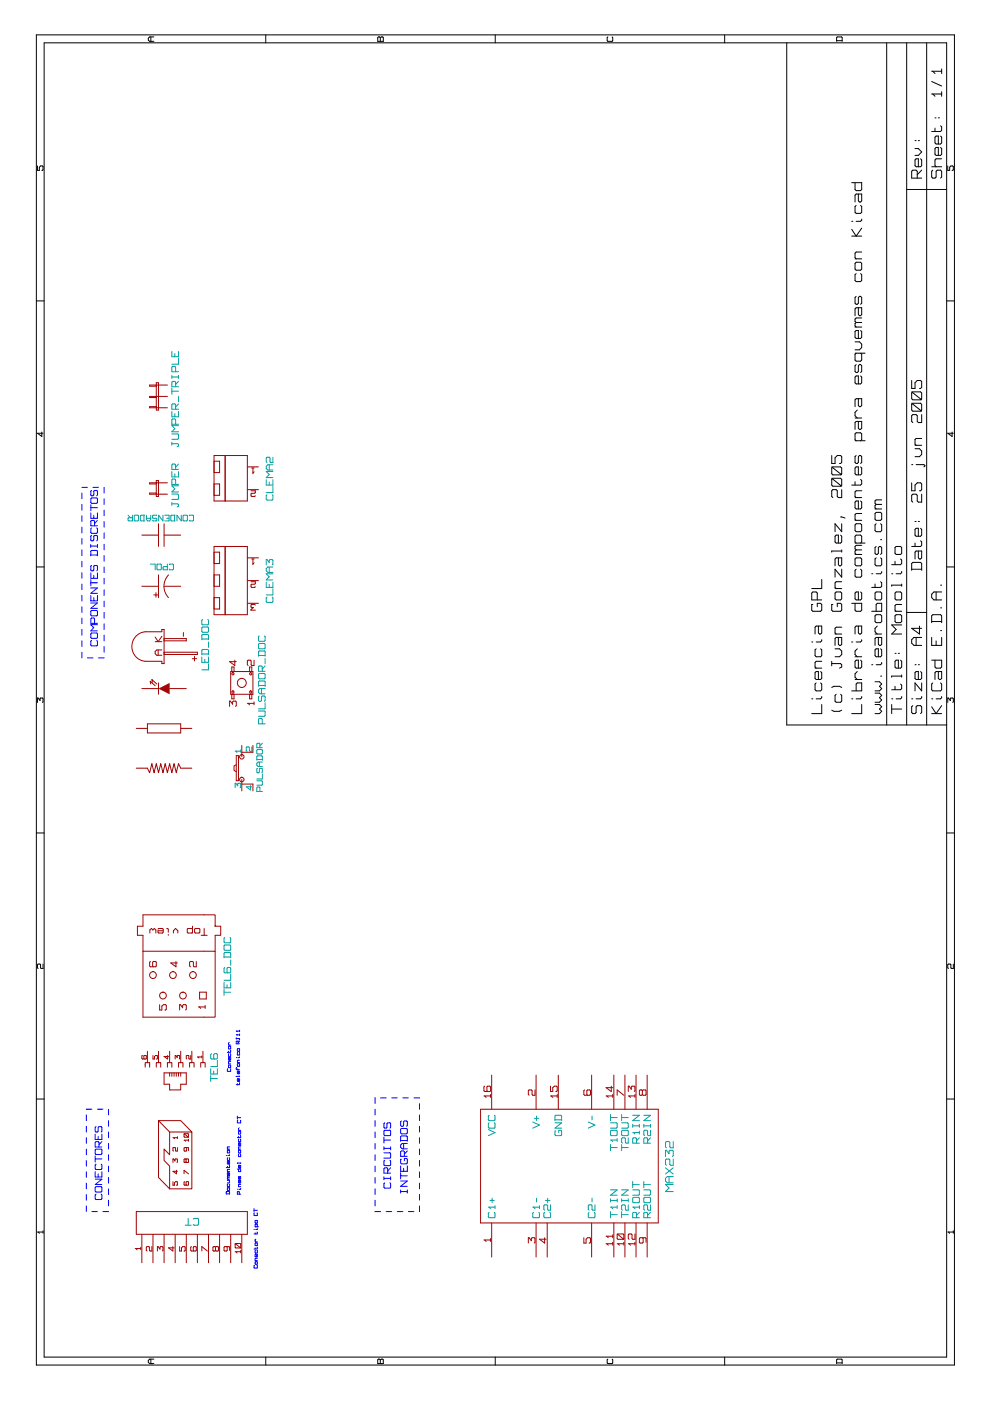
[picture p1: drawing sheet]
<svg xmlns="http://www.w3.org/2000/svg" width="210mm" height="297mm" viewBox="0 0 210 297" stroke-linecap="round" stroke-linejoin="round" font-family="sans-serif">
<g fill="none" stroke="#000" stroke-width=".21">
<path d="M7.7 7.4h194.7v282h-194.7zM9.4 9.1h191.3v278.6h-191.3zM32 7.8v1M32.6 7.8h-.9l-.3 .3v.4l.3 .3h.9M56.4 7.4v1.7M80.2 7.8l.4 .2 .5-.2 .2 1h-1.2v-.8zM80.6 8v.8M105 7.4v1.7M128.9 7.8l-.2 .2v.6l.2 .2h.9l.1-.2-.1-.8M153.6 7.4v1.7M166.8 9.1v144.6h33.9M177.4 8.8v-.8l.1-.2h.9l.2 1"/>
<path d="M177.4 8.6h1.2M188 9.1v144.6M192.2 9.1v144.6M196.5 9.1v144.6M197.5 19.9h2.2M197.5 17.3l2.2 .9M197.5 15.1h2.2M197.8 19.9l.4 .5M197.8 15.1l.4 .5M199.7 14.6v1M199.7 19.4v1M7.9 35.2v.9h.4v-.6l.3-.3h.4l.1 .8-.2 .1"/>
<path d="M180.6 38.7h2.1v1.5l-.2 .2h-1l-.2-.2v-1.5M194 31.5h.7l.7 .7-.7 .7h-.7M194 29.8h.2M194.5 37.8v-1.5l-.3-.2h-.7l-.2 .2v1.5h2.1M194.7 29.8h.2M195.2 33.7l.2 .2v1.2l-.2 .3h-1l-.2-.3v-1.2l.2-.2h.5v1.7M195.4 36.1l-.9 .9M197.5 35.4h2.2M197.8 36.1l-.3 .2v1.2l.3 .3h.4l.3-.3v-1.2l.2-.2h.7l.3 .2v1.2l-.3 .3M198.2 27.2v.7M198.2 25h.3M198.9 25h.3"/>
<path d="M199.4 26.7l.3 .2v.7l-.3 .3h-1.9M199.4 28.8l.3 .3v1.2l-.3 .2h-.9l-.3-.2v-1.2l.3-.3h.4v1.7M199.4 31.3l.3 .2v1.2l-.3 .2h-.9l-.3-.2v-1.2l.3-.2h.4v1.6M199.7 33.7h-1.2l-.3 .2v1.2l.3 .3M200.9 35.2v.9h.4v-.6l.3-.3h.4l.1 .8-.2 .1M180.6 50.1h2.1M180.6 46.9h.2M181.3 54.9h1.4M181.5 43.6l-.2 .2v1.2l.2 .2h1l.2-.2v-1.2l-.2-.2M181.5 55.6h1l.2 .2v1.2l-.2 .3h-1l-.2-.3v-1.2zM181.5 58l-.2 .3v1.2l.2 .2h1l.2-.2v-1.2l-.2-.3M182 41.1v1.5l.2 .2h.3l.2-.2v-1.5h-1.2l-.2 .3v1.4"/>
<path d="M182.7 46.4l-.2 .5h-1M182.7 53.4h-1.2l-.2 .3v.9l.2 .3M182.7 48.4l-1.2 1.7-.9-1.5M192.2 40.2h8.5M7.7 63.8h1.7M181.3 72.5h.9l.5 .5v.7l-.5 .5h-.9M181.3 74.9h2.1M181.3 69.3h1.4M181.5 62.8l-.2 .3v1.2l.2 .2h.3l.2-.2v-1.2l.2-.3h.3l.2 .3v1.2l-.2 .2M181.5 74.9l-.2 .2v1.2l.2 .3h1l.2-.3v-1.2l-.2-.2M181.5 77.3l-.2 .2v1.2l.2 .3h.3l.2-.3v-1.2l.2-.2h.3l.2 .2v1.2l-.2 .3M181.5 68.4l-.2 .2v.5l.2 .2"/>
<path d="M181.5 68.4h1.2M182 65.2v1.5l.2 .2h.3l.2-.2v-1.5h-1.2l-.2 .3v1.4M182.5 70.1l.2 .2v1.2l-.2 .3h-1l-.2-.3v-1.2l.2-.2h.5v1.7M182.5 79.7l.2 .2v1.3l-.2 .2h-1l-.2-.2v-1.3l.2-.2h.5v1.7M182.7 67.4h-1.2l-.2 .3v.4l.2 .3M200.7 63.8h1.7M8.9 91.6v.9l-1-.6h1.2M176.3 96.6v1.7h.8v-1.2l.4-.5h.7l.3 .2v1.2l-.3 .3h-.2M176.3 99l2.2 1.7M176.6 99h1.6l.3 .2v1.2l-.3 .3h-1.6l-.3-.3v-1.2zM181.3 93.4h2.1M181.3 88.6h1.4"/>
<path d="M181.5 93.4l-.2-.2v-1.2l.2-.2h1l.2 .2v1.2l-.2 .2M181.5 96.6l-.2 .2v1.2l.2 .3h.3l.2-.3v-1.2l.2-.2h.3l.2 .2v1.2l-.2 .3M181.8 86.9l-.5 .5v.7l.5 .5M182 84.5v1.5l.2 .2h.3l.2-.2v-1.5h-1.2l-.2 .3v1.4M182 89.4v1.4l.2 .2h.3l.2-.2v-1.4h-1.2l-.2 .2v1.4M182.5 99l.2 .2v1.2l-.2 .3h-1l-.2-.3v-1.2l.2-.2h.5v1.7M193.3 80.7v1.7h.7v-1.2l.5-.5h.7l.2 .2v1.2l-.2 .3h-.3M193.3 98.5h.2M193.3 85.5l2.1 1.7M193.3 83.1l2.1 1.7M193.5 83.1h1.7l.2 .2v1.2l-.2 .3h-1.7l-.2-.3v-1.2zM193.5 85.5h1.7l.2 .2v1.2l-.2 .3h-1.7l-.2-.3v-1.2z"/>
<path d="M194 95.1h.9l.5 .5v.7l-.5 .5h-.9M194 94.4h1.4M194.2 98.5h1.7l.2 .3-.2 .2M195.4 87.9v1.7h-.7l-.2-.2v-1.3l-.3-.2h-.7l-.2 .2v1.3l.2 .2M195.4 93h-1.2l-.2 .2v1l.2 .2M201.9 91.6v.9l-1-.6h1.2M176.3 101.4l2.2 1.7M176.6 101.4h1.6l.3 .2v1.2l-.3 .3h-1.6l-.3-.3v-1.2zM177.8 118.3v1.4l.2 .3h.2l.3-.3v-1.4h-1.2l-.2 .2v1.5M178.2 113.5l.3 .2v1.2l-.3 .2h-.9l-.2-.2v-1.2l.2-.2h.5v1.6M178.2 109.6l1 .2M178.5 116.8h-2.2v.3"/>
<path d="M178.5 103.8v1.7h-.7l-.3-.2v-1.2l-.2-.3h-.7l-.3 .3v1.2l.3 .2M178.5 111v1.7l-1.4-1.7v1.7M178.5 116.6v.5M181.3 117.6h1.4M181.3 110.3h1.4M181.3 102.1v.7M181.3 115.1h2.1M181.3 105.5h1.4M181.5 111h1l.2 .3v1.2l-.2 .2h-1l-.2-.2v-1.2zM181.5 118.3h1l.2 .2v1.2l-.2 .3h-1l-.2-.3v-1.2zM181.5 115.1l-.2-.2v-1.2l.2-.2h1l.2 .2v1.2l-.2 .2M181.5 116.6l-.2 .2v.5l.2 .3"/>
<path d="M181.5 116.6h1.2M182.5 101.6l.2 .3v.7l-.2 .2h-1.9M182.5 106.2l.2 .3v1.2l-.2 .2h-1l-.2-.2v-1.2l.2-.3h.5v1.7M182.7 104.1h-1.2l-.2 .2v1l.2 .2M182.7 108.9h-1.2l-.2 .2v1l.2 .2M182.7 115.6h-1.2l-.2 .3v.4l.2 .3M185.5 107.9h1.4M185.8 115.9l-.3 .2v1.2l.3 .3h.2l.2-.3v-1.2l.3-.2h.2l.2 .2v1.2l-.2 .3M185.8 111l-.3 .3v1.2l.3 .2h.9l.2-.2v-1.2l-.2-.3M185.8 108.6h.9l.2 .3v1.2l-.2 .2h-.9l-.3-.2v-1.2zM185.8 118.3l-.3 .2v1.2l.3 .3h.9l.2-.3v-1.2l-.2-.2M185.8 106.9l-.3 .3v.5l.3 .2"/>
<path d="M185.8 106.9h1.1M186.7 114.4h.2M186.9 106h-1.1l-.3 .2v.5l.3 .2M189.8 119v.7M190 115.9h.9l.3 .2v1.2l-.3 .3h-.9l-.2-.3v-1.2zM190.9 118.5l.3 .3v.7l-.3 .2h-1.8M193.3 102.4v1.7h.7v-1.3l.5-.4h.7l.2 .2v1.2l-.2 .3h-.3M194 115.1v.8M194 110.6h.2M194.7 116.8v1.5l.2 .2h.3l.2-.2v-1.5h-1.2l-.2 .3v1.4M194.7 110.6h.2M195.2 112l.2 .2v1.3l-.2 .2h-1l-.2-.2v-1.3l.2-.2h.5v1.7"/>
<path d="M195.2 114.7l.2 .2v.7l-.2 .3h-1.9M195.4 104.8v1.7h-.7l-.2-.3v-1.2l-.3-.2h-.7l-.2 .2v1.2l.2 .3M7.7 120.2h1.7M172.1 136.1h.2M172.3 128.2h-.2v1.2l.2 .2h1.7l.2-.2v-1.2l-.2-.3h-.7v.7M173 137.6l-.2 .2v1.2l.2 .2h1l.2-.2v-1.2l-.2-.2M173.3 127.2v-1.5l-.3-.2h-.7l-.2 .2v1.5h2.1M173.5 132.7v1.5l.3 .2h.2l.2-.2v-1.5h-1.2l-.2 .3v1.4M174.2 135.6l-.2 .5h-1M174.2 122.9v1.9h-2.1M176.6 128.2h-.3v1.2l.3 .2h1.6l.3-.2v-1.2l-.3-.3h-.7v.7M177.1 134.4h1.4"/>
<path d="M177.1 137.6h.9l.5 .4v.8l-.5 .4h-.9M177.1 124.8h1.4M177.3 125.5h.9l.3 .2v1.3l-.3 .2h-.9l-.2-.2v-1.3zM177.8 135.1v1.5l.2 .2h.2l.3-.2v-1.5h-1.2l-.2 .3v1.4M178.5 120.7v1.7l-1.4-1.7v1.7M178.5 123.3h-1.2l-.2 .3v.9l.2 .3M178.5 133h-1.2l-.2 .2v1l.2 .2M180.6 127.9h2.1v1.5l-.2 .2h-1l-.2-.2v-1.5M180.6 136.1h.2M181.3 139.2h1.4M181.5 120.7l-.2 .2v1.2l.2 .3h1l.2-.3v-1.2l-.2-.2M181.8 137.6l-.5 .4v.8l.5 .4"/>
<path d="M182 132.7v1.5l.2 .2h.3l.2-.2v-1.5h-1.2l-.2 .3v1.4M182.5 140l.2 .2v1.2l-.2 .3h-1l-.2-.3v-1.2l.2-.2h.5v1.7M182.5 125.5l.2 .2v1.3l-.2 .2h-1l-.2-.2v-1.3l.2-.2h.5v1.7M182.7 135.6l-.2 .5h-1M184.8 129.6h2.1v-1.7h-.9l-.2 .3v1.4M184.8 121.7h.3M185.5 134.4h1.4M185.5 123.8v.7M185.8 125.5h.9l.2 .2v1.3l-.2 .2h-.9l-.3-.2v-1.3zM185.8 130.3h.9l.2 .3v1.2l-.2 .2h-.9l-.3-.2v-1.2zM186 132.7l-.5 .5v.7l.5 .5M186.2 135.1v1.5l.3 .2h.2l.2-.2v-1.5h-1.1l-.3 .3v1.4"/>
<path d="M186.7 123.3l.2 .3v.7l-.2 .2h-1.9M186.7 137.6l.2 .2v1.2l-.2 .2h-.9l-.3-.2v-1.2l.3-.2h.4v1.6M186.9 121.2l-.2 .5h-.9M189.1 121.7h.2M189.8 138.5h.2M189.8 129.6h1.4M190 130.3h.9l.3 .3v1.2l-.3 .2h-.9l-.2-.2v-1.2zM190 125.5h.9l.3 .2v1.3l-.3 .2h-.9l-.2-.2v-1.3zM190.5 138.5h.2M190.9 140l.3 .2v1.2l-.3 .3h-.9l-.2-.3v-1.2l.2-.2h.5v1.7M191.2 124.1h-2.1v.2M191.2 121.2l-.3 .5h-.9"/>
<path d="M191.2 123.8v.5M191.2 128.2h-1.2l-.2 .2v1l.2 .2M191.2 132.5h-2.1l.9 1-.9 .9h2.1M192.2 129.8h4.3M193.3 120.7h2.1M193.3 120.9v-1.4l.2-.3h1.7l.2 .3v1.4M194.2 135.1v1.7M194.9 132.7v1.7l-1.6-1.2h2.1M195.4 135.1h-1.6l-.5 .5v.8l.5 .4h1.6M197.5 132v-1.4l.3-.3h1.6l.3 .3v1.4M197.5 135.1v1.7h2.2v-1.7M197.5 140h2.2v1.4l-.3 .3h-.9l-.3-.3v-1.4"/>
<path d="M197.5 131.8h2.2M198.5 125.5v1.7M198.5 135.9v.9M199.4 133.7h.3M199.4 128.9h.3M199.4 124.1h.3M199.7 125.5h-1.7l-.5 .5v.7l.5 .5h1.7M200.7 120.2h1.7M7.9 148.9v-.9l.6 .5 .1-.5h.4l.1 .1-.1 .8M172.1 148.2h.2M172.8 141.7h1.4M173 144.8l-.2 .2v1.2l.2 .3h1l.2-.3v-1.2l-.2-.2"/>
<path d="M174 142.4l.2 .2v1.2l-.2 .3h-1l-.2-.3v-1.2l.2-.2h.5v1.7M174.2 140.2h-1.2l-.2 .3v.9l.2 .3M174.2 149.4v1.9h-2.1M174.2 147.7l-.2 .5h-1M176.3 150.6l.5 .2h1.2l.5-.2M176.3 140.7h1.9l.3 .2v.5l-.5 .3M176.3 145.8l.5-.3h1.2l.5 .3M176.3 140.2v1M177.3 147.2l-.2 .2v1.2l.2 .3h.9l.3-.3v-1.2l-.3-.2M180.6 148.2h.2M180.6 146.5h2.1v-1.7h-.9l-.3 .2v1.5M181.3 144.1h1.4"/>
<path d="M181.8 142.4l-.5 .5v.7l.5 .5M182.7 149.4v1.9h-2.1M182.7 147.7l-.2 .5h-1M184.8 140.9h.3M185.5 149.4h1l.4 .5-.4 .4 .4 .5-.4 .5h-1M185.5 144.5h1l.4 .5-.4 .5 .4 .5-.4 .5h-1M185.5 147h1l.4 .4-.4 .5 .4 .5-.4 .5h-1M186.7 143.3h.2M186.9 140.5l-.2 .4h-.9M189.1 148.2h.2M189.1 149.4v1.9M189.1 150.3h2.1"/>
<path d="M189.8 145.5v.7M190.9 145l.3 .3v.7l-.3 .2h-1.8M191.2 147.7l-.3 .5h-.9M191.2 143.3h-2.1v.3M191.2 143.1v.5M193.3 148.2h.2M193.5 149.6l-.2 .3v1.2l.2 .2h.5l.2-.2v-1.2l.3-.3h.7l.2 .3v1.2l-.2 .2M194 140.9h.2M194.7 140.9h.2M195.2 142.4l.2 .2v1.2l-.2 .3h-1l-.2-.3v-1.2l.2-.2h.5v1.7M195.4 144.8v1.7l-1.4-1.7v1.7M195.4 147.7l-.2 .5h-1"/>
<path d="M197.5 151.3h2.2M197.5 148.2h.3M197.8 144.8l-.3 .2v1.2l.3 .3h1.6l.3-.3v-1.2l-.3-.2M198.9 142.4v1.4l.3 .3h.2l.3-.3v-1.4h-1.2l-.3 .2v1.5M199.7 149.6l-1.2 1.7-1-1.4M199.7 147.7l-.3 .5h-.9M200.9 148.9v-.9l.6 .5 .1-.5h.4l.1 .1-.1 .8M7.7 176.6h1.7M200.7 176.6h1.7M9.1 204.4v.9l-.5-.1-.1-.8h-.4l-.2 .1v.7l.2 .1M202.1 204.4v.9l-.5-.1-.1-.8-.6 .1v.7l.2 .1M7.7 233h1.7"/>
<path d="M200.7 233h1.7M7.9 261.2h1.2M8.1 261.2l.2 .3M9.1 261v.5M200.9 261.2h1.2M201.1 261.2l.2 .3M202.1 261v.5M32 288.2v.9M32.6 288.2h-.9l-.3 .2v.4l.3 .3h.9M56.4 287.7v1.7M80.2 288.2l.4 .1 .5-.1 .2 .9h-1.2v-.8zM80.6 288.3v.8"/>
<path d="M105 287.7v1.7M128.9 288.2l-.2 .1v.7l.2 .1h.9l.1-.1-.1-.8M153.6 287.7v1.7M177.4 289.1v-.8l.1-.1h.9l.2 .9M177.4 289h1.2"/>
</g>
<g fill="none" stroke="#a00000" stroke-width=".21">
<path d="M33.1 86.2h-1.4v.3h3.8M33.1 81.2h.5v5.7h-.5zM35.5 81.6h-3.8v.3h1.4M35.5 84h-3.8v.3h1.4M45.4 96.6h7v9.6h-7zM45.4 97.8h1.2v2.4h-1.2M47.7 96.6v9.6M52.4 99h2.4M53.4 99.2h.5M53.6 99.2v1.2M30.1 113.5h3.5M33.1 104.5h-1.4v.3h3.8"/>
<path d="M33.1 101.9h.5v3.4h-.5zM33.6 111v4.9M34.8 111v4.9M34.8 113.5h3.5M35.5 102.4h-3.8v.2h1.4M45.4 115.9h7v14.4h-7zM45.4 102.6h1.2v2.4h-1.2M45.4 117.1h1.2v2.4h-1.2M47.7 115.9v14.4M52.4 103.8h2.4M52.4 118.3h2.4M53.2 104.1h.9l-.1 .5-.8 .1v.4l.2 .2h.6l.1-.2"/>
<path d="M53.4 118.5h.5M53.6 118.5v1.2M53.9 100l-.3 .3M53.9 119.3l-.3 .3M29 134.7l1.1-.6 .7-.2h3.5v-.4h.5v7.2h-.5v-.5h-3.5a3.2 3.2 0 0 1-2.7-2.2 3.2 3.2 0 0 1 .9-3.3zM30.1 124.3h3.5M32.6 126.1h.9M32.9 136h1.4M33.1 125.7v.9M33.5 137.8v1.1M33.6 121.9v4.8M34.3 134.9l-.8 1.1-.6-.9"/>
<path d="M34.3 137.8h-1.1l-.3 .3v.5l.3 .3h1.1M34.8 135.4h4.7v.5h-4.7M34.8 138.3h7.1v.5h-7.1M34.8 124.3h3.5M35.7 121.9a3.5 3.5 0 0 0 0 4.8M38.9 134.1v.8M40.8 139.7h.9M41.2 139.2v.9M45.4 121.9h1.2v2.4h-1.2M45.4 126.7h1.2v2.4h-1.2M49.8 140v1.1l-1.1-.8h1.4M52.4 127.9h2.4"/>
<path d="M52.4 123.1h2.4M53.2 123.3h.9l-.1 .6-.8 .1 .2 .5h.6l.1-.1M53.9 140v1.1h-.5l-.2-.2v-.8l-.1-.1h-.5l-.2 .1v.8l.2 .2M54.1 128.3l-.1-.1-.8 .1v.4l.5 .1-.5 .6h.9M48.7 149.8v-1.2h.1l.5 .7v-.5l.2-.2h.4l.2 .2v.8l-.2 .2M48.9 142.4h4.7v4.8h-4.7zM49.1 147.2v1h.5v-1M49.1 142.4v-1h.5v1M51.3 158v2.5M52.4 149.1h1.5M52.6 149.1l.3 .3M52.9 142.4v-1h.5v1"/>
<path d="M52.9 147.2v1h.5v-1M53.6 158v1.5h-2.3M53.9 148.8v.6M50.1 162.1l-.5 .3v1l.5 .2M50.1 160.2h.5v5.3h-.5zM51.3 160.5h.1M51.3 166.2h2.3v1.5M51.3 165.3v2.4M31.8 197.8v-.6l.3-.3 .3 .3 .3-.3 .3 .3v.6M33.5 197l.2-.1h.7l.2 .1v.7l-.2 .1h-.7l-.2-.5h1.1M35.4 196.9l.3 .1v.7M35.7 198.1v.2"/>
<path d="M36.8 197.8v-.5l.4-.4 .5 .4v.5M40.8 197l-.2-.1h-.7l-.2 .1v.7l.2 .1h.7l.2-.1M40.8 196.4v1.4M41.3 197l.1-.1h.8l.2 .1v.7l-.2 .1h-.8l-.1-.1zM42.7 198.3h1.2M43.3 196.9v1.4M45.6 196.4h1.2v1.9h-1.2v3.4M45.6 196.4h.1M45.6 196.4v-2.4h-15.3v2.4h-1.2v1.9h1.2v17.4h15.3v-14h-15.3M31.9 203.8l-.2 .2v.8l.2 .2h1.1l.1-.2v-.8l-.1-.2h-.5l-.1 .2v.8l.1 .2M33.8 213v1.1h.5v-.8l.3-.3h.5l.2 .2v.8l-.3 .1M37.3 203.8v1.2l-1.1-.8h1.4"/>
<path d="M38.1 214.1v-1.1h.1l.5 .7v-.5l.2-.2h.5l.1 .2v.8l-.1 .1M41.6 203.8v1.2h-.5l-.1-.2v-.8l-.2-.2h-.4l-.2 .2v.8l.2 .2M42.1 213.5h1.4M42.3 213.5l.3 .3M42.3 210.4h1.4v1.4h-1.4zM43.5 213.2v.6M30.2 223.8l-.1 .1 .1 .6h.7l.1-.6h-.5l.1 .6M31.3 225.3h.4v1M31.3 225.3h-.5v1M31.3 222.9v2.4M32.4 223.8v.7h.4v-.5l.2-.2h.3l.1 .6-.2 .1M33.6 225.3h.5v1"/>
<path d="M33.6 225.3h-.5v1M33.6 222.9v2.4M34.8 227.5h4.7v2.4h-1.2v1.2h-2.3v-1.2h-1.2zM35.5 223.8v.7l-.7-.5h.9M36 225.3h.4v1M36 225.3h-.5v1M36 222.9v2.4M36 227.5v.7M36.4 227.5v.7M36.9 227.5v.7M37.1 224.5v-.7l.5 .4v-.3l.4-.1v.7M37.4 227.5v.7"/>
<path d="M37.8 227.5v.7M38.3 225.3h.5v1M38.3 225.3h-.5v1M38.3 222.9v2.4M38.3 227.5v.7M40.4 223.8v.7l-.4-.1-.1-.6-.4 .1 .1 .6M40.7 225.3h.4v1M40.7 225.3h-.5v1M40.7 222.9v2.4M41.9 224.1h.9M42 224.1l.2 .2M42.8 223.9v.4"/>
<path d="M43 225.3h.5v1M43 225.3h-.4v1M43 222.9v2.4M101.9 235.2h37.7v24.1h-37.7zM102.6 232.4h1.4M102.8 230.3l-.2 .2v.8l.2 .1h1.1l.1-.1v-.8l-.1-.2h-.5l-.2 .2v.8l.2 .1M102.8 232.4l.3 .3M104 232v.7M104.2 228v7.2M113.4 231.1v1.1h-.4l-.2-.2v-.7l-.1-.2h-.5l-.2 .2v.7l.2 .2M113.7 228v7.2M116.7 232.4h1.4"/>
<path d="M116.7 230.3v1.1h.5v-.8l.3-.3h.5l.1 .2v.8l-.3 .1M116.9 232.4l.3 .3M118.1 232v.7M118.4 228v7.2M124 231.1l-.2 .2v.7l.2 .2h1.1l.1-.2v-.7l-.1-.2h-.5l-.2 .2v.7l.2 .2M125.4 228v7.2M128.5 232.4h1.4M128.7 232.4l.3 .3M129.6 230.3v1.1l-1.1-.8h1.4M129.9 232v.7M130.1 228v7.2M130.9 232.2v-1.1l1.4 1.1"/>
<path d="M132.5 228v7.2M133.2 232.4h1.4M133.2 231.4v-1.1h.2l.4 .6v-.4l.2-.2h.5l.1 .2v.8l-.1 .1M133.4 232.4l.3 .3M134.6 232v.7M134.9 228v7.2M136.2 231.3l-.2-.2-.4 .2v.7l.1 .2 .5-.2M136.2 231.3l.2-.2h.4l.2 .2v.7l-.2 .2h-.4l-.2-.2M136.2 231.3v.7M137.2 228v7.2M104.2 259.3v7.2M113.7 259.3v7.2"/>
<path d="M116 259.3v7.2M125.4 259.3v7.2M130.1 259.3v7.2M132.5 259.3v7.2M134.9 259.3v7.2M137.2 259.3v7.2M102.6 262.9h1.4M102.8 262.9l.3 .3M104 262.6v.6M112 263.6v-1.2h.2l.5 .7v-.5l.1-.2h.5l.1 .2v.8l-.1 .2M115.5 262.4v1.2l-1.1-.9h1.4M123.8 262.4v1.2h.5v-.9l.3-.3h.5l.1 .2v.8l-.3 .2"/>
<path d="M128.5 263.7h1.4M128.5 262.1h1.4M128.7 263.7l.3 .3M128.7 262.1l.3 .3M129.9 261.8v.6M129.9 263.4v.6M130.9 263.7h1.4M130.9 261.6l1.4 1.2M131 261.6h1.1l.2 .2v.8l-.2 .2h-1.1l-.1-.2v-.8zM131 263.7l.3 .3M132.3 263.4v.6M133.2 263.7h1.4"/>
<path d="M133.4 263.7l.3 .3M134.6 261.6v1.2h-.5l-.1-.2v-.8l-.2-.2h-.4l-.2 .2v.8l.2 .2M134.6 263.4v.6M136.2 262.4l.2 .2v.8l-.2 .2h-.5l-.1-.2v-.8l.1-.2h1.1l.2 .2v.8"/>
<circle cx="49.4" cy="146.7" r=".24"/>
<circle cx="49.4" cy="142.9" r=".24"/>
<circle cx="51.3" cy="144.8" r=".96"/>
<circle cx="53.2" cy="146.7" r=".24"/>
<circle cx="53.2" cy="142.9" r=".24"/>
<circle cx="51.3" cy="160.5" r=".48"/>
<circle cx="51.3" cy="165.3" r=".48"/>
<circle cx="32.4" cy="206.7" r=".72"/>
<circle cx="34.6" cy="211.1" r=".72"/>
<circle cx="36.7" cy="206.7" r=".72"/>
<circle cx="38.8" cy="211.1" r=".72"/>
<circle cx="40.9" cy="206.7" r=".72"/>
</g>
<g fill="none" stroke="#00a0a0" stroke-width=".21">
<path d="M36.4 74.5v1.1h1.4v-1.1M36.4 79.6v.6M36.4 79.9h1.4M37.1 75v.6M37.2 78.8v-.9l-.1-.2h-.5l-.2 .2v.9h1.4M37.8 75.9v1.3h-1.4M37.8 79.6v.6M36.4 94.1h1.3l.1 .5-.3 .1M36.4 87.2v1.2h1.4v-1.2M36.4 92h1.3l.1 .2v.8l-.1 .1h-1.3M36.4 100v1.1h1.4v-1.1M36.4 82.3v1.3"/>
<path d="M36.4 93.8v.6M36.4 82.9h1.4M37.1 87.7v.7M37.2 82v-1l-.1-.1h-.5l-.2 .1v1h1.4M37.2 86.8v-1l-.1-.2h-.5l-.2 .2v1h1.4M37.2 90v-1l-.1-.2h-.5l-.2 .2v1h1.4M37.2 99.5v-.9l-.1-.2h-.5l-.2 .2v.9h1.4M37.8 84v1.2M37.8 90.2h-1.4l.7 .7-.7 .6h1.4M37.8 85.6l-.6 .7M37.8 80.9l-.6 .6M37.8 98.4l-.6 .6"/>
<path d="M57.1 98.5v1.2M57.9 96.9v1.2h-.5l-.2-.2v-.8l-.1-.2h-.5l-.2 .2v.8l.2 .2M57.9 98.5h-1.1l-.4 .3v.5l.4 .4h1.1M57.9 100h-1.5l.7 .6-.7 .7h1.5M27.2 109.2l.5 .6M28.1 109.2v1.2h-.8l-.1-.1 .1-.5h.8M28.5 109.4l.1-.2 .8 .2v.9l-.2 .1h-.6l-.1-.1zM30.5 109.2v1.2M30.7 109.2l-1 .2v.9l.2 .1h.8M31 109.2v1l.3 .2h.4l.3-.2v-1M31 109.9h1M31.8 119.6h1.1v1.2"/>
<path d="M33.3 109.4l-.2-.2-.8 .2 .2 .5h.6l.2 .1-.2 .4h-.6l-.2-.1M33.3 119.7l.1-.1 .8 .1v1l-.1 .1h-.7l-.1-.1zM34.6 109.2v1.2l-1-1.2v1.2M34.9 109.2h.9v1.2h-.9M35.3 109.9h.5M35.5 119.6v1.2h-.8l-.1-.1 .1-.6h.8M35.9 119.7l.1-.1 .8 .1v1l-.2 .1h-.6l-.1-.1M36.4 104.8h1.3l.1 .1v.8l-.1 .2h-1.3M36.4 106.8h1.3l.1 .5-.3 .2M36.4 106.5v.6M37 109.2v1.2M37.1 100.5v.6"/>
<path d="M37.1 109.2l-.9 .2v.9l.2 .1h.7M37.2 102.7v-1l-.1-.1h-.5l-.2 .1v1h1.4M37.8 103h-1.4l.7 .6-.7 .7h1.4M38.4 109.2v1.2l-.9-1.2v1.2M38.8 109.4l.2-.2 .7 .2v.9l-.1 .1h-.6l-.2-.1zM40.1 109.4l.1-.2 .8 .2v.9l-.1 .1h-.7l-.1-.1M56.4 101.7v1.1h1.5v-1.1M56.4 119.8v-1.2h.2l.5 .7v-.5l.1-.2h.5l.2 .2v.8l-.2 .2M56.6 104.9l-.2 .2v.8l.2 .1h1.1l.2-.1v-.8l-.2-.2M57.1 102.2v.6M57.9 103.1v1.3h-1.5M42.8 135.7v-1l.2-.2h1.1l.1 .2v1"/>
<path d="M42.8 138.8v-.9l.2-.2h1.1l.1 .2v.9M42.8 139.3v1.1h1.4v-1.1M42.8 138.7h1.4M42.8 135.5h1.4M43 131.3l-.2 .2v.8l.2 .2h1.1l.1-.2v-.8l-.1-.2M43 132.9h1.1l.1 .2v.8l-.1 .2h-1.1l-.2-.2v-.8zM43.4 139.8v.6M44.2 136.1v1.1M54.8 139.2v-1l.2-.2h1.1l.1 .2v1M54.8 139h1.4M55 134.8l-.2 .2v.8l.2 .2h1.1l.1-.2v-.8l-.1-.2M55 136.4h1.1l.1 .2v.8l-.1 .2h-1.1l-.2-.2v-.8z"/>
<path d="M56.2 139.6v1.1M56.4 123.4v1.1h1.5v-1.1M56.6 126.6l-.2 .2v.8l.2 .1h1.1l.2-.1v-.8l-.2-.2M57.1 120.2v1.2M57.1 123.9v.6M57.9 124.8v1.3h-1.5M57.9 120.2h-1.1l-.4 .3v.5l.4 .4h1.1M57.9 121.7h-1.5l.7 .6-.7 .7h1.5M44.2 140.7v1.3h-1.4M49.9 159.3h1.1M50 159.3l.3 .2M51 159v.5"/>
<path d="M53.4 158.4v.9l-.5-.1-.1-.8-.6 .1v.7l.2 .1M54.6 158.9h.9l.1 .2-.1 .8h-.9l-.2-.2v-.6zM54.8 145.5v-1l.2-.1h1.1l.1 .1v1M54.8 150.7h1.3l.1 .2v.8l-.1 .2h-1.3M54.8 145.3h1.4M55 142.8h1.1l.1 .2v.8l-.1 .1h-1.1l-.2-.1v-.8zM55 147.6l-.2 .1v.8l.2 .2 .4-.2v-.8l.2-.1h.5l.1 .1v.8l-.1 .2M55.1 158.5v-.8l-.1-.1h-.4l-.2 .1v.8h1.2M55.4 146v1.1M55.6 153.5v-1l-.2-.2h-.4l-.2 .2v1h1.4M55.6 142.3v-.9l-.2-.2h-.4l-.2 .2v.9h1.4M55.6 157.6l-.5 .5"/>
<path d="M56.2 146h-1.1l-.3 .3v.5l.3 .3h1.1M56.2 149v1.3h-1.4M56.2 141.2l-.6 .7M49.9 167v-.9l.5 .5 .1-.5h.4l.1 .1-.1 .8M53.1 166.6v.9l-.9-.7h1.2M54.4 161.2v-.8l.2-.2h.9l.1 1M54.4 165.5h1.1l.1 .2-.1 .8h-1.1M54.4 161h1.2M54.6 162.9l-.2 .1v.7l.4 .1 .2-.1v-.7l.1-.1h.4l.1 .1-.1 .8M55 161.6v.9M55.1 167.8v-.8l-.1-.1h-.4l-.2 .1v.8h1.2M55.6 164.1v1.1h-1.2"/>
<path d="M55.6 161.6h-.9l-.3 .2v.4l.3 .3h.9M47.7 198.8l-.2 .1v.8l.2 .2h1.1l.1-.2v-.8l-.1-.1M47.5 203.1v-1l.2-.2h1.1l.1 .2v1M47.5 208.3v1.1h1.4v-1.1M47.5 209.7v1.3M47.5 210.4h1.4M47.5 202.9h1.4M47.7 200.4h1.1l.1 .1v.8l-.1 .2h-1.1l-.2-.2v-.8zM47.7 205.1l-.2 .2v.8l.2 .2h1.1l.1-.2v-.8l-.1-.2h-.5l-.2 .2v.8l.2 .2M48.1 208.8v.6M48.9 203.5v1.2M48.9 206.5v1.3h-1.4"/>
<path d="M44.7 226.6v1.1h1.4v-1.1M44.7 228v1.3M44.7 228.7h1.4M44.8 223.4l-.1 .2v.8l.1 .1h1.1l.2-.1v-.8l-.2-.2h-.4l-.2 .2v.8l.2 .1M45.3 227.1v.6M46.1 224.8v1.3h-1.4M103.5 239.5l1.5 .6-1.5 .7M103.7 238.1l-.2 .1v.8l.2 .2h1.1l.2-.2v-.8l-.2-.1M103.7 236.5l-.2 .1v.8l.2 .2h1.1l.2-.2v-.8l-.2-.1M113 237.9l1.4 .6-1.4 .7M113.3 237.1h.9M113.8 236.6v1"/>
<path d="M117.7 238.1h1.4l-1.4 1.1h1.4M117.7 237.6v-1l.1-.1h1.1l.2 .1v1M117.7 237.4h1.4M117.8 239.8h-.1v.8l.1 .2h1.1l.2-.2v-.8l-.2-.2h-.4v.5M124.7 237.9l1.4 .6-1.4 .7M125.5 236.6v.8M129.4 236.3v1.3M129.4 238.1h1.3l.2 .1v.8l-.2 .2h-1.3M129.4 236.9h1.5M129.6 239.6h1.1l.2 .2v.8l-.2 .2h-1.1l-.2-.2v-.8zM131.8 238.1h1.3l.1 .1v.8l-.1 .2h-1.3M131.8 236.9h1.4"/>
<path d="M131.8 236.3v1.3M132 239.6h1.1l.1 .2v.8l-.1 .2h-1.1l-.2-.2v-.8zM134.1 236.5h1.5l-1.5 1.1h1.5M134.1 238.7h1.5M134.1 238.4v.6M135.6 238.4v.6M135.6 239.8v.6M136.5 236.5h1.4l-1.4 1.1h1.4M136.5 238.4v.6M136.5 238.7h1.4M137.9 239.6v1.2h-.5l-.1-.2v-.8l-.2-.2h-.4l-.2 .2v.8l.2 .2M137.9 238.4v.6"/>
<path d="M103.5 255.9h1.5M103.7 257l-.2 .2v.8l.2 .2h1.1l.2-.2v-.8l-.2-.2M103.7 255.9l.3 .4M103.9 254.5h.9M104.3 254v1M105 255.6v.7M113 255.9h1.4M113.1 257l-.1 .2v.8l.1 .2h1.1l.2-.2v-.8l-.2-.2M113.1 255.9l.3 .4M113.8 254v.8M114.4 255.6v.7M115.5 257l-.2 .2v.8l.2 .2h1.1l.1-.2v-.8l-.1-.2"/>
<path d="M115.6 254.5h1M116.1 254v1M116.7 255.5v1.1h-.4l-.2-.2v-.8l-.2-.1h-.4l-.2 .1v.8l.2 .2M124.9 257l-.2 .2v.8l.2 .2h1.1l.1-.2v-.8l-.1-.2M125.5 254v.8M126.1 255.5v1.1h-.4l-.2-.2v-.8l-.1-.1h-.5l-.2 .1v.8l.2 .2M129.4 242.7v1.3M129.4 254.2v.6M129.4 256.9v1.3M129.4 243.3h1.5M129.4 241.7h1.5M129.4 252.3h1.5l-1.5 1.1h1.5"/>
<path d="M129.4 255.9h1.5M129.4 257.5h1.5M129.4 254.5h1.5M129.6 241.7l.3 .3M129.6 255.9l.3 .4M130.9 241.4v.6M130.9 254.2v.6M130.9 255.6v.7M131.8 243.3h1.4M131.8 242.7v1.3M131.8 254.2v.6M131.8 256.9v1.3"/>
<path d="M131.8 252.3h1.4l-1.4 1.1h1.4M131.8 257.5h1.4M131.8 254.5h1.4M133.2 241.2v1.2h-.5l-.1-.2v-.8l-.2-.2h-.4l-.2 .2v.8l.2 .2M133.2 255.5v1.1h-.5l-.1-.2v-.8l-.2-.1h-.4l-.2 .1v.8l.2 .2M133.2 254.2v.6M134.1 250.5v1.3M134.1 252.3h1.3l.2 .1v.8l-.2 .2h-1.3M134.1 240.1h1.5M134.1 251.2h1.5M134.1 255.9h1.5M134.3 253.9h1.1l.2 .1v.8l-.2 .2h-1.1l-.2-.2v-.8z"/>
<path d="M134.3 240.1l.3 .3M134.3 255.9l.3 .4M135 242.4v-1l-.2-.2h-.5l-.2 .2v1h1.5M135 258.2v-1l-.2-.2h-.5l-.2 .2v1h1.5M135.6 241.2l-.6 .7M135.6 255.6v.7M135.6 257l-.6 .7M136.5 250.5v1.3M136.5 252.3h1.3l.1 .1v.8l-.1 .2h-1.3M136.5 251.2h1.4M136.7 253.9h1.1l.1 .1v.8l-.1 .2h-1.1l-.2-.2v-.8zM137.3 242.4v-1l-.2-.2h-.4l-.2 .2v1h1.4"/>
<path d="M137.3 258.2v-1l-.2-.2h-.4l-.2 .2v1h1.4M137.9 255.5v1.1h-.5l-.1-.2v-.8l-.2-.1h-.4l-.2 .1v.8l.2 .2M137.9 241.2l-.6 .7M137.9 257l-.6 .7M141.1 245.2v-1.3h.2l.5 .7v-.5l.2-.2h.6l.1 .2v.9l-.1 .2M141.1 247.6l1.6 1.3M141.8 249.5v1.3M142.7 251.1h-1.6l.7 .8-.7 .7h1.6M142.7 249.5h-1.2l-.4 .3v.6l.4 .4h1.2M142.7 242v1.4h-.5l-.2-.2v-1l-.2-.2h-.5l-.2 .2v1l.2 .2M142.7 245.7v1.4h-.5l-.2-.2v-1l-.2-.2h-.5l-.2 .2v1l.2 .2M142.7 247.6l-1.6 1.3"/>
</g>
<g fill="none" stroke="#00f" stroke-width=".21">
<path d="M19.2 108.8v1.1h1.5v-1.1M19.2 117.8v-.9l.2-.2h1.1l.2 .2v.9M19.2 107v1.3M19.2 115.4v.7M19.2 117.7h1.5M19.2 115.8h1.5M19.2 107.6h1.5M19.4 104l-.2 .2v.7l.2 .2 .5-.2v-.7l.1-.2h.5l.2 .2v.7l-.2 .2M19.4 105.6h1.1l.2 .1v.8l-.2 .2h-1.1l-.2-.2v-.8zM19.4 111.9l-.2 .2v.8l.2 .2h1.1l.2-.2v-.8l-.2-.2M19.4 113.5l-.2 .2v.8l.5 .2 .2-.2v-.8l.1-.2h.5l.2 .2v.8l-.2 .2M19.4 119.9l-.2 .2v.8l.2 .1 .5-.1v-.8l.1-.2h.5l.2 .2v.8l-.2 .1"/>
<path d="M19.9 109.2v.7M20 111.5v-1l-.1-.2h-.5l-.2 .2v1h1.5M20.7 115.4v.7M20.7 110.3l-.7 .7M19.2 121.5v1.1h1.5v-1.1M19.2 126.3v1.1h1.5v-1.1M19.2 122.9v1.3M19.2 127.8h1.5l-1.5 1.2h1.5M19.2 124.7h1.5l-1.5 1.1h1.5M19.2 123.6h1.5M19.4 135.8l-.2 .2v.8l.2 .1h1.1l.2-.1v-.8l-.2-.2M19.4 129.4h1.1l.2 .2v.8l-.2 .2h-1.1l-.2-.2v-.8z"/>
<path d="M19.4 134.2h1.1l.2 .2v.8l-.2 .1h-1.1l-.2-.1v-.8zM19.9 122v.6M19.9 126.7v.7M20 132.2v-1l-.1-.2h-.5l-.2 .2v1h1.5M20.7 132.4h-1.5l.7 .7-.7 .7h1.5M50.1 219.4h.7M50.1 218.6h.7M50.2 219.4l.1 .1M50.2 218.6l.1 .1M50.8 218.4v.3M50.8 219.2v.3M48.3 226.6v.6l.6-.1-.1-.5"/>
<path d="M48.4 225.6h.5M48.4 221.9h.5l-.1 .5-.4-.1zM48.4 225.9h.5l-.1 .5-.4-.1zM48.4 222.9v.2M48.4 221.6h.5M48.5 223.4v.6l.4-.1-.1-.5M48.6 221l-.2 .2 .2 .4M48.8 224.2v.6l-.4-.1v-.4l.3-.1v.6M48.8 222.7v.4h-.6M48.9 225.1l-.5 .1 .1 .4M50.1 220.2h.6l.1 .2-.1 .1M50.1 220v.3"/>
<path d="M50.1 224.2h.1M50.2 226.3v.5h.6M50.3 222.4h.5l-.1 .5-.4-.1zM50.3 225.6h.5l-.1 .5-.4-.1zM50.3 229.7v.3M50.3 225.3h.5M50.4 223.1v.6l.4-.1-.1-.5M50.4 226.6v.3M50.5 221.3v-.5l-.3-.1-.1 .6h.7M50.7 229.6v.4h-.6M50.7 227.1v.6l-.4-.1v-.4l.3-.1v.6M50.7 228.7v.6l-.4-.1v-.4l.3-.1v.6"/>
<path d="M50.8 224.1l-.1 .1h-.3M50.8 228.1v.2M50.8 224.8l-.5 .1 .1 .4M50.8 228.2l-.7 .1M50.8 220.7l-.3 .4M81.6 238.1l-.2 .1v.8l.5 .2 .1-.2v-.8l.2-.1h.5l.1 .1v.8l-.1 .2M81.6 239.6h1.1l.1 .2v.8l-.1 .2h-1.1l-.2-.2v-.8zM85.1 237.7l-.2 .1v.8l.2 .2 .5-.2v-.8l.1-.1h.5l.2 .1v.8l-.2 .2M85.1 239.3h1.1l.2 .1v.8l-.2 .2h-1.1l-.2-.2v-.8zM81.4 244.4h1.3l.1 .2v.8l-.1 .1h-1.3M81.4 241.1v1.3M81.4 243.1v.7"/>
<path d="M81.4 249.5v.7M81.4 249.8h1.4M81.4 243.5h1.4M81.4 241.7h1.4M81.6 250.8l-.2 .1v.8l.2 .2h1.1l.1-.2v-.8l-.1-.1M81.6 246l-.2 .2v.8l.2 .1h1.1l.1-.1v-.8l-.1-.2M82.2 248.7v-.9l-.2-.2h-.4l-.2 .2v.9h1.4M82.8 243.1v.7M82.8 249.5v.7M82.8 247.6l-.6 .6M84.9 242v-1l.2-.2h1.1l.2 .2v1M84.9 247.2v1.1h1.5v-1.1"/>
<path d="M84.9 252.6h1.5M84.9 248.6v1.3M84.9 252.3v.6M84.9 250.4h1.5l-1.5 1.1h1.5M84.9 249.3h1.5M84.9 241.8h1.5M85.1 245.8h-.2v.8l.2 .2h1.1l.2-.2v-.8l-.2-.2h-.5v.5M85.6 242.4v1.2M85.6 247.7v.6M85.7 245.2v-1l-.1-.2h-.5l-.2 .2v1h1.5M86.4 252.3v.6M86.4 242.4h-1.1l-.4 .4v.4l.4 .4h1.1"/>
<path d="M86.4 244l-.7 .7"/>
</g>
<path d="M17.4 103.3h4.7M22.1 103.3v36.2M17.4 139.5v-36.2M22.1 139.5h-4.7M79.5 232.8v24.1M88.9 232.8h-9.4M79.5 256.9h9.4M88.9 256.9v-24.1" fill="none" stroke="#00f" stroke-width=".21" stroke-dasharray="1.2 1.2"/>
<path d="M33.6 146l2.4-1.2v2.4z" fill="#a00000"/>
<g fill="none" stroke="#a00000" stroke-width=".21">
<path d="M28.9 154.4h2.4M30.1 146h3.5M31.3 153.5h7v1.9h-7zM32 145l-.2-.6 1.1 1M32.3 144.7l-.1-.6 1.1 .9M33.6 144.8v2.4M36 146h3.5M38.3 154.4h2.4M28.9 162.9h2.4l.4 .9 .5-1.9 .5 1.9 .4-1.9 .5 1.9 .5-1.9 .5 1.9 .4-1.9 .5 1.9 .5-1.9 .4 1.9 .5-1.9 .5 1.9 .4-1.9 .5 1h2.4M33.6 237.6h4.7l2.4 2.4M28.9 256.9h23.5v4.8h-23.5zM36 240h4.7v12.1h-4.7v-4.9l-1.2-1.2v-2.4l1.2 1.2z"/>
<path d="M36 240l-2.4-2.4v12l2.4 2.5M36.7 246.5v-.8l.4 .5v-.4l.4-.1v.8M36.7 250.5v.8h.3v-.5l.2-.3h.3l.1 .7-.2 .1M36.7 241.2h.9M36.8 241.2l.2 .2M37.4 248.1v.8l-.7-.6h.9M37.6 241v.4M37.6 243.3v.8l-.4-.1-.1-.7-.4 .1 .1 .7M39 240.5l.9-.1 .1 .6-.9 .1zM39 248.9v-.8l1 .8M39 241.7h1M39 240.4l1 .7"/>
<path d="M39.1 250.5l-.1 .1 .1 .7h.8l.1-.7h-.6l.2 .7M39.1 241.7l.3 .3M39.4 243.3l.2 .7h-.6l.1-.7h.8l.1 .7M39.4 245.8h-.4v.6h.4M39.4 245.8h.6v.6h-.6M39.4 245.8v.6M40 241.5v.5M28.7 264.7h1.1M28.8 264.7l.3 .3M29.8 264.4v.6M30.1 261.7v6M32.2 264.3v.9l-.5-.1-.1-.8-.6 .1v.7l.2 .1"/>
<path d="M32.4 261.7v6M33.4 265.2v-.9l.5 .5 .1-.5h.4l.2 .1-.2 .8M34.8 261.7v6M36.6 264.3v.9l-.9-.6h1.2M37.1 261.7v6M38.1 264.3v.9h.4v-.6l.2-.3h.4l.2 .8-.3 .1M39.5 261.7v6M40.6 264.3l-.2 .1v.7l.2 .1h.9l.1-.8-.1-.1h-.4l-.1 .1 .1 .8M41.9 261.7v6M42.8 265.2v-.9l1.2 .9M44.2 261.7v6M45.7 264.4l-.2-.1-.4 .1v.7l.2 .1 .4-.1"/>
<path d="M45.7 264.4l.1-.1h.4l.1 .1-.1 .8h-.4l-.1-.1M45.7 264.4v.7M46.6 261.7v6M48 264.3l.2 .8-.2 .1-.5-.1v-.7l.1-.1h1l.1 .8M48.9 261.7v6M49.9 265.4h1.1M49.9 263.7l1.1 .9M50 263.7h.9l.1 .1-.1 .8h-.9l-.1-.2v-.6zM50 265.4l.3 .3M51 265.1v.6M51.3 261.7v6"/>
</g>
<g fill="none" stroke="#00f" stroke-width=".21">
<path d="M20.4 238.9l-.2 .1v.8l.2 .2 .4-.2v-.8l.2-.1h.5l.1 .1v.8l-.1 .2M50.3 236.6v.7M50.3 237h.7M50.4 237.5v.6l.6-.1v-.5M50.6 240h.4v.5l-.4-.1zM50.6 239.7h.4M50.7 239.1l-.1 .2 .1 .4M20.2 250h1.4l-1.4 1.1h1.4M20.2 240.5v1.1h1.4v-1.1M20.2 248.4v1.1h1.4v-1.1M20.2 245.1v1.3M20.2 245.7h1.4"/>
<path d="M20.4 251.6h1.1l.1 .2v.8l-.1 .1h-1.1l-.2-.1v-.8zM20.4 243.6h1.1l.1 .2v.8l-.1 .2h-1.1l-.2-.2v-.8zM20.4 246.8l-.2 .2v.8l.2 .2h1.1l.1-.2v-.8l-.1-.2M20.4 253.2l-.2 .2v.8l.2 .1h1.1l.1-.1v-.8l-.1-.2M20.8 240.9v.7M20.8 248.9v.6M21 243.2v-1l-.2-.1h-.4l-.2 .1v1h1.4M21.6 242.1l-.6 .6M48 253.2l.1-.6h.5l.1 .6M48 253.1h.7M48 245h.1M48.2 250.2l.5 .2-.2 .4h-.3"/>
<path d="M48.2 250h.5M48.2 248.4h.5M48.2 244h.5l-.1 .4h-.4zM48.2 243.6h.5M48.2 251.9h.5l-.1 .5-.4-.1zM48.2 247.3v.2M48.3 251v.6l.4-.1-.1-.5M48.3 245.5v.5h.4l-.1-.5M48.3 249.7v.3M48.3 249.7h.4M48.4 246.3v.5h.3v-.5h-.4l-.1 .5M48.6 247.1v.4h-.6"/>
<path d="M48.6 248.7v.5l-.4-.1v-.4h.2v.5M48.7 243.2h-.5l.1 .4M48.7 244.8l-.1 .2h-.3M48.7 247.9l-.5 .1 .1 .4M48.7 249.4h-.4v.3M50.3 252.2h.1M50.3 247.9h.7v.5l-.4-.1v-.4M50.6 244h.4v.4h-.4zM50.6 251.6h.4M50.6 240.9v.3M50.6 243.6h.4M50.7 241.5v.6l.3-.1v-.5"/>
<path d="M50.7 244.7v.5h.3v-.5M50.7 249.5l-.1 .4h.2v-.4h.2v.5M50.7 253.2v-.5l-.3-.1-.1 .6h.7M51 240.8v.4h-.7M51 242.3v.5h-.4v-.4l.2-.1v.5M51 247.1v.5l-.4-.1v-.4h.2v.5M51 250.2v.6l-.4-.1v-.4l.2-.1v.6M51 246.6l-.7 .1M51 252v.2h-.3M51 246.5v.2M51 251.1l-.4 .1 .1 .4M51 243.2h-.4l.1 .4"/>
<path d="M53.9 256.3v.6M53.9 256.6h.7M54 257.2v.5h.5v-.5M54.1 258.8h.5l-.1 .5-.4-.1zM53.9 260.7h.1M54 268.3v.6h.5v-.6M54.1 263.6h.5l-.1 .5-.4-.1zM54.1 267.6h.5l-.1 .5-.4-.1zM54.1 261.4v.2M54.1 264.6v.2M54.1 267.3h.5M54.1 263.3h.5"/>
<path d="M54.1 260.1h.7M54.2 260.1v-.5h.4l-.1 .5M54.2 265.1v.6l.4-.1-.1-.5M54.3 262.7l-.2 .2 .2 .4M54.5 261.2v.4h-.6M54.5 264.4v.4h-.6M54.5 265.9v.6l-.4-.1v-.4l.2-.1v.6M54.6 260.5l-.1 .2h-.3M54.6 266.8l-.5 .1 .1 .4"/>
</g>
<path d="M18.3 235.2h4.7M23 235.2v21.7M18.3 256.9v-21.7M23 256.9h-4.7" fill="none" stroke="#00f" stroke-width=".21" stroke-dasharray="1.2 1.2"/>
<path d="M39.3 259.8h1.2M39.9 258.3v1.5M41 258.5l.1-.2h.8l.2 .2v1.1l-.2 .2h-.8l-.1-.2" fill="none" stroke="#00a0a0" stroke-width=".21"/>
</svg>
